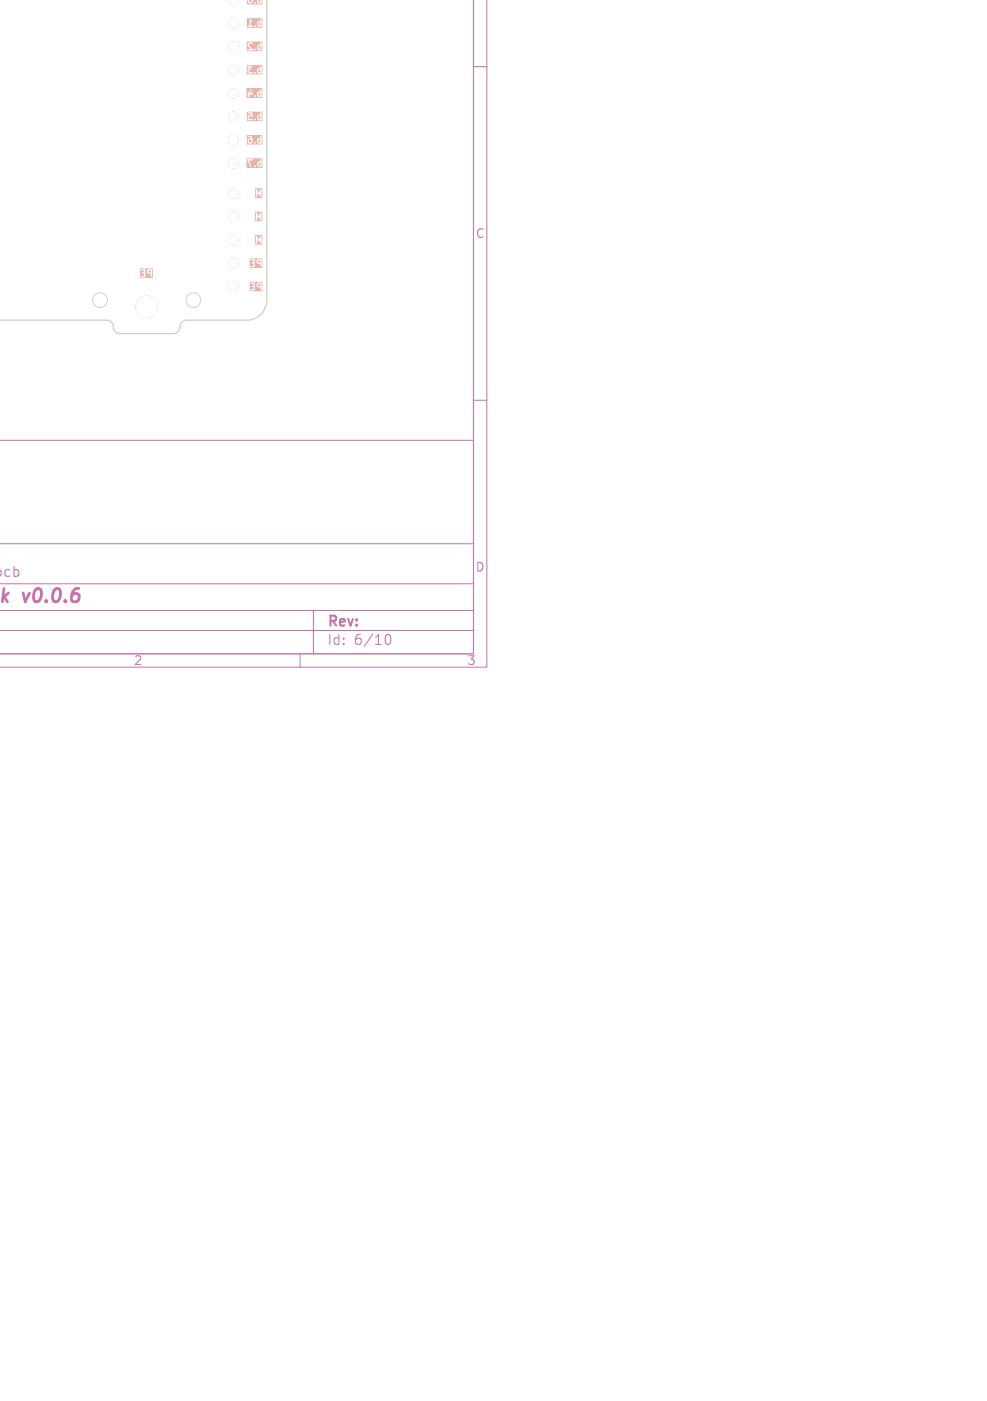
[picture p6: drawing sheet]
<svg xmlns="http://www.w3.org/2000/svg" width="148mm" height="210mm" viewBox="0 0 148 210" stroke-linecap="round" stroke-linejoin="round" font-family="sans-serif">
<defs><g id="words">
<text font-size="2.8" fill="#c872ab" x="4.4" y="90.9">v0.0.6</text>
<g font-size="2.1" fill="#c872ab">
<text x="49" y="94.3">Rev:</text>
<text x="49" y="96.9">Id:</text>
<text x="53.1" y="96.9">6/10</text>
</g>
<g font-size="1.8" fill="#c872ab">
<text x="71.3" y="35.9">C</text>
<text x="71.3" y="85.9">D</text>
<text x="20" y="99.9">2</text>
<text x="70" y="99.9">3</text>
</g>
</g></defs>
<g fill="none" stroke="#c872ab" stroke-width=".15">
<path d="M71 0v98h-71h71v-32h-71M73 0v100h-73M71 10h2M71 60h2M-.1 85.4l.3 .3v.4l-.3 .3M0 94.5h71M0 91.5h71M0 87.5h71M0 81.5h71M1.5 85.5l-.5-.1-.3 .3v.4l.2 .2h.6M2.1 85.5l.4-.1 .3 .3v.4l-.1 .2h-.6M2.1 84.9v1.5"/>
<path d="M45 98v2M47 91.5v6.5M57.7 95.7a.55 .55 0 0 1 .4-.6h.1a.94 .94 0 0 1 0 1.5h-.1a.55 .55 0 0 1-.4-.6"/>
</g>
<path d="M.6 88.2l-.2 2M.6 89.4l.5 .8M1.3 88.9l-.9 .7M3.5 88.9l.3 1.3" fill="none" stroke="#c872ab" stroke-width=".4"/>
<g fill="#e8b2a7">
<path d="M38.8 6.9h.2v.5l-.2-.2z"/>
<path d="M37 6.2h2.3v1.5h-2.3v-1.1h.1l.1 .3 .4 .5h-.4v.1l.7 .1v-.2h.2a.14 .14 0 0 0 .1 .1 .14 .14 0 0 0 .2-.1 .14 .14 0 0 0-.2-.1l-.3 .1-.4-.4h1.1l.1 .5h.5v-1.1h-.1l-.1 .3-.3 .1-.1 .2h-1.1l-.1-.2v-.2h.2h.2l.1-.1-.2-.1h-.3l-.4 .2z"/>
<path d="M38.7 42.6h.3v.3l-.3-.1z"/>
<path d="M37.4 42.2h1.9v1.5h-1.9v-1.3l.2 .2h.4v.2l-.3 .1 .1 .1h.2v.4h-.4v.1h.6v-.9h.3l.1 .4 .4 .1v.4h.2v-1.1h-.5l-.2 .2h-.3v-.2h-.8z"/>
<path d="M38.8 13.9h.2v.4h-.2z"/>
<path d="M37 13.2h2.3v1.5h-2.3v-.6l.2 .1 .1 .4 .1-.2h.7a.14 .14 0 0 0 .1 .1 .14 .14 0 0 0 .2-.1 .14 .14 0 0 0-.2-.1l-.1 .1h-.7v-.2h.5v-.2h.7l.1 .5h.5v-1.1h-.1l-.1 .3-.3 .1-.1 .2h-.7l-.4-.7v.1l.2 .6h-.3v-.2l-.1-.1-.1 .3-.2 .1z"/>
<path d="M38.3 28.2h1v1.5h-1v-1.2h.1v1h.2v-.6l.2 .4 .2-.4v.6l.1 .1 .1-.1v-1.1h-.2l-.2 .5-.3-.5-.2 .1z"/>
<path d="M38.3 35.2h1v1.5h-1v-1.2h.1v1h.2v-.6l.2 .4 .2-.4v.6l.1 .1 .1-.1v-1.1h-.2l-.2 .5-.3-.5-.2 .1z"/>
<path d="M38.8 17.4h.2v.4h-.2z"/>
<path d="M37 16.7h2.3v1.5h-2.3v-.7h.1l.1 .4 .2 .1 .7-.1a.14 .14 0 0 0 .1 .1 .14 .14 0 0 0 .2-.1 .14 .14 0 0 0-.2-.1l-.1 .1h-.2l-.1-.1-.4 .1-.1-.4 .1-.1 .4 .1h.8l.1 .5 .4 .1 .1-1.2h-.1l-.1 .3-.3 .1-.1 .2h-.7l-.1-.6h-.5l-.1 .1 .5 .1v.1h-.3l-.4 .3z"/>
<path d="M38.7 39.1h.3v.3l-.3-.1z"/>
<path d="M37.4 38.7h1.9v1.5h-1.9v-1.3l.2 .2h.4v.2l-.3 .1 .1 .1h.2v.4h-.4v.1h.6v-.9h.3l.1 .4 .4 .1v.4h.2v-1.1h-.5l-.2 .2h-.3v-.2h-.8z"/>
<path d="M37.4 21h.3l-.1 .3h-.2z"/>
<path d="M38.8 20.9h.2v.4h-.2z"/>
<path d="M37 20.2h2.3v1.5h-2.3v-.7h.1l.1 .4 .2 .1 .7-.1a.14 .14 0 0 0 .1 .1 .14 .14 0 0 0 .2-.1 .14 .14 0 0 0-.2-.1l-.1 .1h-.3l.1-.4h.7l.1 .5h.5v-1.1h-.1l-.1 .3-.3 .1-.1 .2h-.7l-.2-.5-.4-.1-.1 .1 .3 .1 .2 .1h-.3l-.4 .3z"/>
<path d="M38.8 3.4h.2v.5l-.2-.2z"/>
<path d="M37 2.7h2.3v1.5h-2.3v-.3l.2 .2h.6l.1-.2h.2a.14 .14 0 0 0 .1 .1 .14 .14 0 0 0 .2-.1 .14 .14 0 0 0-.2-.1l-.1 .1h-.5v-.4h1l.1 .5h.5v-1.1h-.1l-.1 .3-.3 .1-.1 .2h-1v-.3l.2 .1 .1-.1-.4-.3-.1 1h-.4z"/>
<path d="M37.3 -.1h.4l-.1 .4h-.2z"/>
<path d="M38.8 -.1h.2v.4h-.2z"/>
<path d="M37 -.1h.1l.1 .4 .2 .2 .7-.1a.14 .14 0 0 0 .1 .1 .14 .14 0 0 0 .2-.1 .14 .14 0 0 0-.2-.1l-.1 .1h-.3l.1-.4h.7l.1 .5 .4 .1 .1-.7h-2.2h2.3v.8h-2.3z"/>
<path d="M38.3 31.7h1v1.5h-1v-1.2h.1v1h.2v-.6l.2 .4 .2-.4v.6l.1 .1 .1-.1v-1.1h-.2l-.2 .5-.3-.5-.2 .1z"/>
<path d="M38.8 24.4h.2v.4h-.2z"/>
<path d="M37 23.7h2.3v1.5h-2.3v-1.3h.1l.5 1.1h.1v-.1h.4a.14 .14 0 0 0 .1 .1 .14 .14 0 0 0 .2-.1 .14 .14 0 0 0-.2-.1l-.1 .1h-.4l-.2-.4h1.1l.1 .5h.5v-1.1h-.1l-.1 .3-.3 .1-.1 .2h-1.1l-.2-.4h.6v-.2h-.9z"/>
<path d="M22.3 40.6h.3v.3l-.3-.1z"/>
<path d="M21 40.2h1.9v1.5h-1.9v-1.3l.2 .2h.4v.2l-.3 .1 .1 .1h.2v.4h-.4v.1h.6v-.9h.2l.2 .4 .4 .1v.4h.2v-1.1h-.5l-.3 .2h-.2v-.2h-.8z"/>
<path d="M38.8 10.4h.2v.4h-.2z"/>
<path d="M37 9.7h2.3v1.5h-2.3v-.7h.1l.1 .4 .2 .1h.3l.4-.1a.14 .14 0 0 0 .1 .1 .14 .14 0 0 0 .2-.1 .14 .14 0 0 0-.2-.1l-.1 .1-.2-.1-.5 .1-.1-.4h1.3l.1 .5 .4 .1 .1-1.2h-.1l-.1 .3-.3 .1-.1 .2h-1.2l.3-.1-.3-.3h.5v-.2h-.7l-.1 .1 .3 .3-.4 .2z"/>
</g>
<g fill="#e8b2a7" stroke="#e8b2a7" stroke-width=".15">
<path d="M34.3 0l1.3-.1a.68 .68 0 0 1-.6 .8 .68 .68 0 0 1-.7-.7z"/>
<circle cx="35" cy="43" r=".7"/>
<circle cx="35" cy="39.5" r=".7"/>
<circle cx="35" cy="36" r=".7"/>
<circle cx="35" cy="32.5" r=".7"/>
<circle cx="35" cy="29" r=".7"/>
<circle cx="35" cy="24.5" r=".7"/>
<circle cx="35" cy="21" r=".7"/>
<circle cx="35" cy="17.5" r=".7"/>
<circle cx="35" cy="14" r=".7"/>
<circle cx="35" cy="10.5" r=".7"/>
<circle cx="35" cy="7" r=".7"/>
<circle cx="35" cy="3.5" r=".7"/>
<circle cx="22" cy="46" r="1.6"/>
</g>
<path d="M40 0v45a3 3 0 0 1-3 3h-9a1.16 1.16 0 0 0-1.1 1.3l-.3 .5-.5 .2h-8.1a1.16 1.16 0 0 1-1.1-1.3l-.3-.5-.6-.2h-16.1" fill="none" stroke="#d0d2cd" stroke-width=".2"/>
<g fill="none" stroke="#d0d2cd" stroke-width=".15">
<circle cx="15" cy="45" r="1.1"/>
<circle cx="29" cy="45" r="1.1"/>
</g>
<g fill="#d0d2cd" stroke="#d0d2cd" stroke-width=".15">
<path d="M34.3 0l1.3-.1a.68 .68 0 0 1-.6 .8 .68 .68 0 0 1-.7-.7z"/>
<circle cx="35" cy="43" r=".7"/>
<circle cx="35" cy="39.5" r=".7"/>
<circle cx="35" cy="36" r=".7"/>
<circle cx="35" cy="32.5" r=".7"/>
<circle cx="35" cy="29" r=".7"/>
<circle cx="35" cy="24.5" r=".7"/>
<circle cx="35" cy="21" r=".7"/>
<circle cx="35" cy="17.5" r=".7"/>
<circle cx="35" cy="14" r=".7"/>
<circle cx="35" cy="10.5" r=".7"/>
<circle cx="35" cy="7" r=".7"/>
<circle cx="35" cy="3.5" r=".7"/>
<circle cx="22" cy="46" r="1.6"/>
</g>
<g fill="#fff" stroke="#fff" stroke-width=".15">
<path d="M34.3 0l1.3-.1a.68 .68 0 0 1-.6 .8 .68 .68 0 0 1-.7-.7z"/>
<circle cx="35" cy="43" r=".7"/>
<circle cx="35" cy="39.5" r=".7"/>
<circle cx="35" cy="36" r=".7"/>
<circle cx="35" cy="32.5" r=".7"/>
<circle cx="35" cy="29" r=".7"/>
<circle cx="35" cy="24.5" r=".7"/>
<circle cx="35" cy="21" r=".7"/>
<circle cx="35" cy="17.5" r=".7"/>
<circle cx="35" cy="14" r=".7"/>
<circle cx="35" cy="10.5" r=".7"/>
<circle cx="35" cy="7" r=".7"/>
<circle cx="35" cy="3.5" r=".7"/>
<circle cx="22" cy="46" r="1.6"/>
</g>
<use href="#words"/>
</svg>
